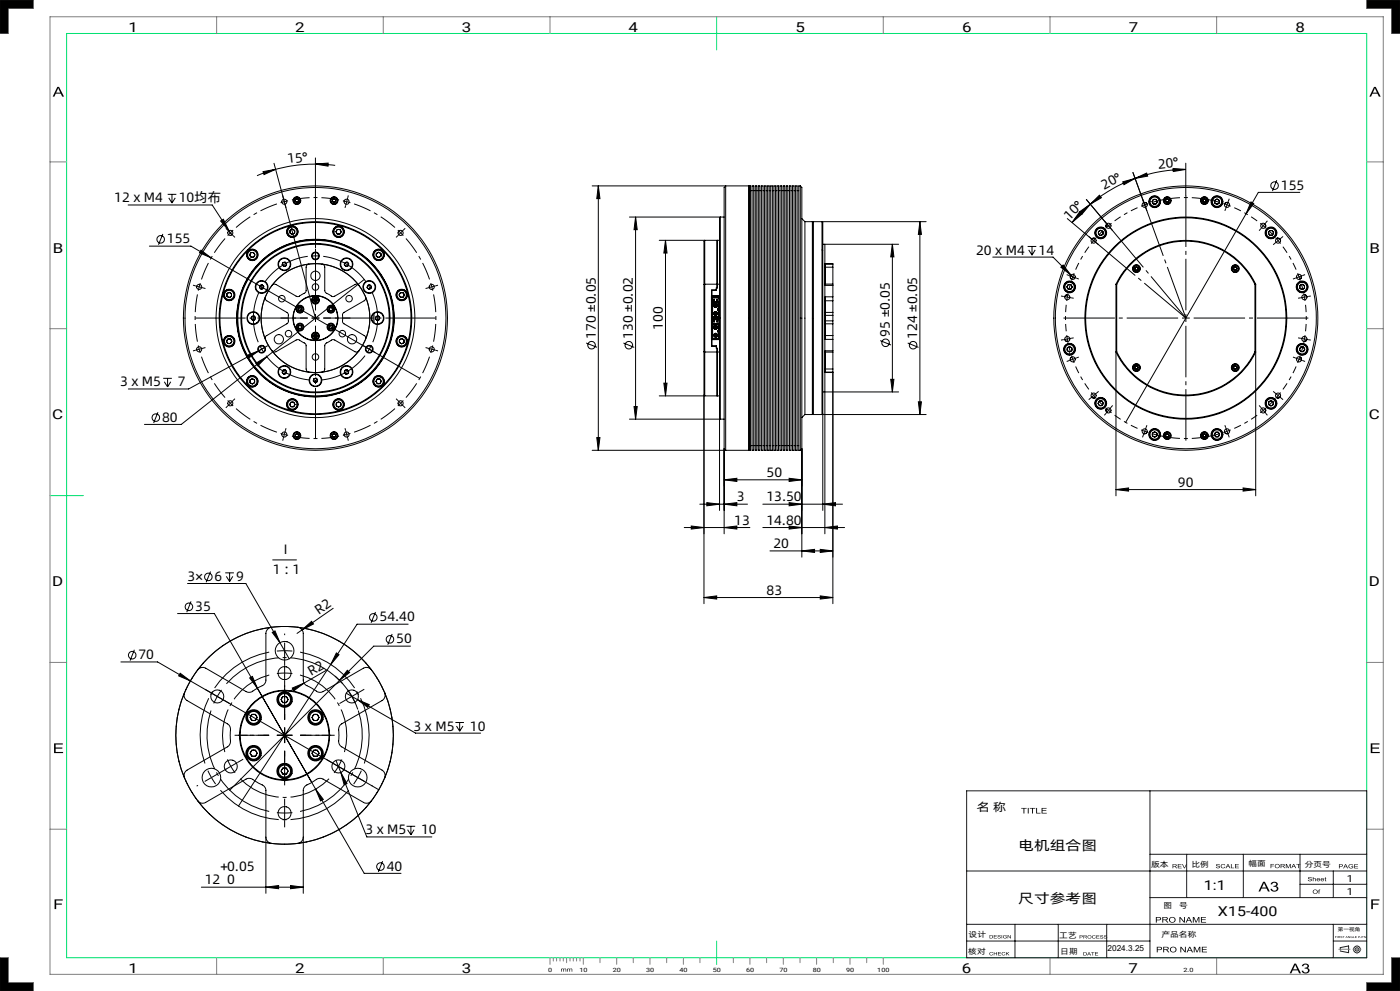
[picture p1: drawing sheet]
<svg xmlns="http://www.w3.org/2000/svg" width="420mm" height="297mm" viewBox="0 0 420 297" stroke-linecap="round" stroke-linejoin="round" font-family="sans-serif">
<defs><g id="words">
<g font-size="4.1">
<text x="38.6" y="9.7">1</text>
<text x="88.6" y="9.7">2</text>
<text x="138.6" y="9.7">3</text>
<text x="188.6" y="9.7">4</text>
<text x="238.6" y="9.7">5</text>
<text x="288.6" y="9.7">6</text>
<text x="338.6" y="9.7">7</text>
<text x="388.6" y="9.7">8</text>
<text x="86.3" y="49" transform="rotate(-6 86.3 49)">15°</text>
<text x="347.5" y="50.6" transform="rotate(-6 347.5 50.6)">20°</text>
<text x="331.2" y="57" transform="rotate(-29 331.2 57)">20°</text>
<text x="384.3" y="56.8">155</text>
<text x="34.3" y="60.7">12 x M4</text>
<text x="53.6" y="60.7">10均布</text>
<text x="320.8" y="66.2" transform="rotate(-46 320.8 66.2)">10°</text>
<text x="15.8" y="75.7">B</text>
<text x="50.1" y="72.9">155</text>
<text x="292.8" y="76.3">20 x M4</text>
<text x="311.6" y="76.3">14</text>
<text x="410.8" y="75.7">B</text>
<text x="111.6" y="96.7">I</text>
<text x="178.7" y="101.6" transform="rotate(-90 178.7 101.6)">170 ±0.05</text>
<text x="189.9" y="101.6" transform="rotate(-90 189.9 101.6)">130 ±0.02</text>
<text x="198.8" y="98.9" transform="rotate(-90 198.8 98.9)">100</text>
<text x="266.9" y="100.9" transform="rotate(-90 266.9 100.9)">95 ±0.05</text>
<text x="275.2" y="101.6" transform="rotate(-90 275.2 101.6)">124 ±0.05</text>
<text x="36" y="115.8">3 x M5</text>
<text x="53.3" y="115.8">7</text>
<text x="15.7" y="125.6">C</text>
<text x="410.7" y="125.6">C</text>
<text x="48.6" y="126.4">80</text>
<text x="230" y="143">50</text>
<text x="353.4" y="145.9">90</text>
<text x="221" y="150.3">3</text>
<text x="229.9" y="150.3">13.50</text>
<text x="220.3" y="157.3">13</text>
<text x="229.9" y="157.3">14.80</text>
<text x="85.2" y="166.2">I</text>
<text x="232.1" y="164.3">20</text>
<text x="81.8" y="171.9">1 : 1</text>
<text x="15.7" y="175.7">D</text>
<text x="56.3" y="174.1">3×</text>
<text x="64.4" y="174.1">6</text>
<text x="70.9" y="174.1">9</text>
<text x="230" y="178.2">83</text>
<text x="410.7" y="175.7">D</text>
<text x="58.6" y="183.1">35</text>
<text x="95.7" y="184.3" transform="rotate(-35 95.7 184.3)">R2</text>
<text x="113.9" y="186.2">54.40</text>
<text x="41.5" y="197.6">70</text>
<text x="118.9" y="192.8">50</text>
<text x="93.3" y="202.6" transform="rotate(-30 93.3 202.6)">R2</text>
<text x="124.1" y="219">3 x M5</text>
<text x="141" y="219">10</text>
<text x="109.7" y="250">3 x M5</text>
<text x="126.3" y="250">10</text>
<text x="305.5" y="254.8">电机组合图</text>
<text x="66.1" y="261">+0.05</text>
<text x="116" y="260.9">40</text>
<text x="61.5" y="265">12 0</text>
<text x="361.2" y="266.7">1:1</text>
<text x="305.5" y="270.6">尺寸参考图</text>
<text x="365.4" y="274.6">X15-400</text>
<text x="38.6" y="291.7">1</text>
<text x="88.6" y="291.7">2</text>
<text x="138.6" y="291.7">3</text>
<text x="288.6" y="291.7">6</text>
<text x="338.6" y="291.7">7</text>
</g>
<text font-size="3.5" x="293" y="243">名 称</text>
<g font-size="2.9">
<text x="404.1" y="264.3">1</text>
<text x="404.1" y="268.3">1</text>
</g>
<text font-size="2.5" x="332.3" y="285.1">2024.3.25</text>
<g font-size="2.3">
<text x="345.3" y="259.7">版本</text>
<text x="357.4" y="259.8">比例</text>
<text x="374.6" y="259.7">幅面</text>
<text x="391.4" y="259.7">分页号</text>
<text x="349" y="272.2">图</text>
<text x="353.7" y="272.2">号</text>
<text x="290.6" y="280.9">设计</text>
<text x="317.8" y="281">工艺</text>
<text x="348.4" y="280.7">产品名称</text>
<text x="290.5" y="285.9">核对</text>
<text x="318.1" y="285.9">日期</text>
</g>
<g font-size="1.7">
<text x="164.4" y="291.2">0</text>
<text x="173.8" y="291.2">10</text>
<text x="183.8" y="291.2">20</text>
<text x="193.8" y="291.2">30</text>
<text x="203.8" y="291.2">40</text>
<text x="213.8" y="291.2">50</text>
<text x="223.8" y="291.2">60</text>
<text x="233.8" y="291.2">70</text>
<text x="243.8" y="291.2">80</text>
<text x="253.8" y="291.2">90</text>
<text x="263.2" y="291.2">100</text>
<text x="355" y="291.5">2.0</text>
</g>
<text font-size="1.5" x="401.4" y="279">第一视角</text>
</g></defs>
<path d="M0 0v10M410 0h10M0 297h10M420 287v10" fill="none" stroke="#6a6a6a" stroke-width=".3"/>
<path d="M20 10h390v277h-390zM215 5v10M15 148.5h10M215 282v7" fill="none" stroke="#00e171" stroke-width=".3"/>
<g fill="none" stroke="#808080" stroke-width=".3">
<path d="M0 0h10v2.5h-7.5v7.5h-2.5M15 5h400v287h-400zM65 5v5M115 5v5M165 5v5M265 5v5M315 5v5M365 5v5M410 0v2.5h7.5v7.5h2.5v-10M15 48.5h5M410 48.5h5M15 98.5h5"/>
<path d="M410 98.5h5M15 198.5h5M410 198.5h5M15 248.5h5M410 248.5h5M0 297v-10h2.5v7.5h7.5v2.5M65 287v5M115 287v5M165 287v2M166 287v1M167 287v1M168 287v1"/>
<path d="M169 287v1M170 287v1.5M171 287v1M172 287v1M173 287v1M174 287v1M175 287v2M180 287v1.5M185 287v2M190 287v1.5M195 287v2M200 287v1.5"/>
<path d="M205 287v2M210 287v1.5M220 287v1.5M225 287v2M230 287v1.5M235 287v2M240 287v1.5M245 287v2M250 287v1.5M255 287v2M260 287v1.5M265 287v2"/>
<path d="M315 287v5M365 287v5M420 287h-2.5v7.5h-7.5v2.5h10"/>
</g>
<path d="M410 0v2.5h7.5v7.5h2.5v-10zM0 0v10h2.5v-7.5h7.5v-2.5zM410 294.5v2.5h10v-10h-2.5v7.5zM0 287v10h10v-2.5h-7.5v-7.5z" fill="#000"/>
<g fill="#010000">
<path d="M16.2 222.8h2.6v.3h-2.1v.9h2v.4h-2v1h2.2v.3h-2.7z"/>
<path d="M16.4 269.5h2.4v.4h-1.9v.9h1.7v.3h-1.7v1.4h-.5z"/>
<path d="M411.2 222.8h2.6v.3h-2.1v.9h2v.4h-2v1h2.2v.3h-2.7z"/>
<path d="M411.4 269.5h2.4v.4h-1.9v.9h1.7v.3h-1.7v1.4h-.5z"/>
<path d="M390.7 289.1a1.01 1.01 0 0 1 1.3-.3 1.01 1.01 0 0 1 .6 1.1l-.4 .2a.81 .81 0 0 1 .7 .9 .81 .81 0 0 1-.9 .7l-1.1-.2-.4-.6h.4a.67 .67 0 0 0 1 .6 .67 .67 0 0 0 .2-1.1l-.7-.1v-.3a.56 .56 0 0 0 .8-.2 .56 .56 0 0 0-.2-.8 .56 .56 0 0 0-.8 .2l-.2 .4-.5-.1zM388.5 289.1l-.6 1.4h1.3zM388.3 288.8h.5l1.5 2.9h-.6l-.4-.9h-1.5l-.4 .9h-.5z"/>
<path d="M17.4 26.3l-.5 1.5h1.2zM17.2 26h.5l1.5 3h-.5l-.5-.9h-1.5l-.4 .9h-.5z"/>
<path d="M170.2 290.3h1.4l.1 .9h-.2v-.6l-.2-.2-.3 .2v.6h-.2v-.7l-.2-.1-.2 .1-.1 .7h-.1zM168.3 290.3h1.5l.1 .9h-.2v-.6l-.2-.2-.3 .2v.6h-.2v-.7l-.2-.1-.2 .1-.1 .7h-.2z"/>
<path d="M412.5 26.3l-.6 1.5h1.2zM412.2 26h.5l1.5 3h-.5l-.5-.9h-1.5l-.4 .9h-.5z"/>
</g>
<g fill="#000">
<path d="M90.6 188.8l2.9-2.6 .5 .8zM87.7 206.2l3.5-1.5-3 2.3z"/>
<path d="M94.6 49.2l3.8-.3v.9zM78.9 51.4l3.8-.7-3.5 1.6z"/>
<path d="M336.8 54.5l3.7-1-3.3 1.9zM327.1 61.2l2.7-2.7 .6 .8z"/>
<path d="M351.9 50.5l3.8 .3-3.7 .6zM340.5 53.5l3.5-1.6 .3 .9z"/>
<path d="M60.3 75l-.5 .8 3.6 1.5zM66.2 66.2l2.5 3-1.7-3.5zM74.1 106.5l.4 .9 3.1-2.3zM76.7 108.9l.6 .7 2.7-2.7zM217.2 143.8l3.9-.5v1zM236.7 143.3l3.9 .5-3.9 .5zM236.7 150.6l3.9 .5-3.9 .5zM246.8 151.1l3.8-.5v1zM318.2 80.1l3.1 2.3-2.4-3zM375.3 60.5l-1.5 3.6 2.3-3.1zM334.8 146.7l3.8-.5v1zM372.9 146.2l3.8 .5-3.8 .5zM74.9 203.2l2.3 3-1.5-3.5zM54.1 201.8l-.5 .8 3.5 1.5zM81.7 189.5l2.3 3.1-1.5-3.5zM100.9 195.7l-1.7 3.4 2.5-2.9zM107.3 209.7l3 2.3 .5-.8zM104.2 200.9l-2.3 3 3-2.4zM102.3 231.5l.9 3.7 .9-.4zM94.7 236.5l1.5 3.5 .8-.4z"/>
<path d="M199.6 72l.5 3.8h-.9zM199.2 114.8h.9l-.5 3.8zM190.7 65.1l.5 3.7h-1zM190.2 121.8h1l-.5 3.8zM276 66.4l.4 3.8h-.9zM275.5 120.4h.9l-.4 3.8zM267.7 73.2l.5 3.8h-1zM267.2 113.7h1l-.5 3.8z"/>
<path d="M324 63.4l3.1-2.2-2.5 2.9zM323.8 63.6l.7 .6-2.9 2.5z"/>
<path d="M179 131.1h1l-.5 3.9zM179.5 55.7l.5 3.8h-1z"/>
<path d="M217.2 151.1l3.9-.5v1zM212 150.6l3.9 .5-3.9 .5zM217.2 158.1l3.9-.5v1zM207.4 157.6l3.8 .5-3.8 .5zM247.5 158.1l3.7-.5v1zM236.7 157.6l3.9 .5-3.9 .5zM246.1 164.6l3.8 .5-3.8 .5zM240.6 165.1l3.8-.5v1z"/>
<path d="M211.2 179.1l3.8-.5v.9zM246.1 178.6l3.8 .5-3.8 .4z"/>
<path d="M312.5 242.1h1.5v.2h-1.3v.5h1.2v.2h-1.2v.6h1.3v.2h-1.5zM310.8 242.1h.3v1.5h1v.2h-1.3zM308.9 242.1h1.7v.2h-.7v1.5h-.3v-1.5h-.7zM308.3 242.1h.3v1.7h-.3zM306.4 242.1h1.6v.2h-.7v1.5h-.3v-1.5h-.6z"/>
<path d="M79.8 265.9l3.8-.5v.9zM87.2 265.4l3.8 .5-3.8 .4z"/>
<path d="M354.6 259h.2l.5 1.1 .5-1.1h.2l-.6 1.2h-.2zM353.3 259h1.2l-1 .1v.4h.9l-.9 .2v.4l1 .1h-1.2zM352 259.1v.4l.8-.1-.2-.3zM351.8 259h.7a.37 .37 0 0 1 .5 .2 .37 .37 0 0 1-.4 .5l.5 .5-.9-.5h-.2v.5h-.2z"/>
<path d="M360.3 274.8h1.5v.2h-1.3v.5h1.2v.2h-1.2v.6h1.3v.2h-1.5zM357.8 274.8h.5l.6 1.5 .6-1.5h.3v1.7h-.2v-1.4l-.6 1.4h-.3l-.6-1.4v1.4h-.3zM356.6 275l-.3 .8h.7zM356.5 274.8h.3l.8 1.7h-.3l-.2-.5h-.9l-.2 .5h-.3zM353.8 274.8h.3l1.1 1.3v-1.3h.3v1.7h-.3l-1.1-1.3v1.3h-.3zM351 275.7a.7 .7 0 0 0 1.4 0 .7 .7 0 0 0-1.4 0zM350.7 275.6a.95 .95 0 0 1 1.9 0 .95 .95 0 0 1-1.9 0zM349 275v.6h.6a.3 .3 0 0 0 .4-.1 .3 .3 0 0 0-.2-.5zM348.7 274.8h.9a.49 .49 0 0 1 .7 .4 .49 .49 0 0 1-.5 .5l.7 .8h-.3l-.9-.7h-.3v.7h-.3zM347 275v.6h.8a.32 .32 0 0 0 .2-.4 .32 .32 0 0 0-.4-.2zM346.8 274.8h.9a.53 .53 0 0 1 .6 .6 .53 .53 0 0 1-.7 .4h-.6v.7h-.2z"/>
<path d="M370.5 259h1.1l-.9 .1v.4h.9l-.9 .1v.5l1 .1h-1.2zM369.3 259h.2v1.1l.8 .1h-1zM368.4 259.1l-.3 .6h.5zM368.3 259h.2l.6 1.2h-.2l-.2-.4h-.6l-.2 .4h-.2zM366.4 259.1l.8-.1 .4 .3h-.2a.5 .5 0 0 0-.8-.1 .5 .5 0 0 0 0 .8 .5 .5 0 0 0 .8-.2h.2a.7 .7 0 0 1-1 .4 .7 .7 0 0 1-.2-1.1zM364.9 259.1l.6-.2 .4 .4-.2-.1a.34 .34 0 0 0-.4-.2 .34 .34 0 0 0-.2 .4h.1a.53 .53 0 0 1 .5 .1 .53 .53 0 0 1 .2 .5l-.2 .2a.67 .67 0 0 1-.9-.4l.5 .3 .4-.1 .1-.2-.5-.2a.37 .37 0 0 1-.4-.1 .37 .37 0 0 1 0-.4z"/>
<path d="M381.4 264.6a1.01 1.01 0 0 1 1.2-.4 1.01 1.01 0 0 1 .6 1.2l-.4 .2a.81 .81 0 0 1 .7 .9 .81 .81 0 0 1-.9 .7l-1.1-.2-.4-.6h.5a.67 .67 0 0 0 .9 .5 .67 .67 0 0 0 .2-1.1h-.7l.1-.3a.56 .56 0 0 0 .7-.2 .56 .56 0 0 0-.2-.8 .56 .56 0 0 0-.7 .2l-.3 .4-.4-.1zM379.2 264.6l-.6 1.4h1.2zM378.9 264.3h.6l1.4 2.9h-.5l-.4-.9h-1.5l-.4 .9h-.6z"/>
<path d="M388.9 258.9h1.2l-.5 .2v1.1h-.2v-1.1zM388.1 259.1l-.3 .6h.6zM388 258.9h.2l.6 1.3h-.2l-.2-.4h-.6l-.2 .4h-.2zM385.7 258.9h.4l.4 1.1 .4-1.1h.3v1.3h-.2v-1.1l-.4 1.1h-.2l-.5-1.1v1.1h-.2zM384.4 259.1v.4l.8-.2-.2-.2zM384.2 258.9h.7a.37 .37 0 0 1 .5 .3 .37 .37 0 0 1-.4 .4l.6 .6-1-.6h-.2v.6h-.2zM382.6 259.6a.55 .55 0 0 0 1.1 0 .55 .55 0 0 0-1.1 0zM382.4 259.6a.71 .71 0 0 1 1.4 0 .71 .71 0 0 1-1.4 0zM381.2 258.9h1l-.8 .2v.4h.7l-.7 .1v.6h-.2z"/>
<path d="M395.7 266.7l.4-.1-.3 .2 .2 .3h-.2v.8h-.2v-.8h-.2zM394 267.3a.55 .55 0 0 0 1.1 0 .55 .55 0 0 0-1.1 0zM393.8 267.2a.71 .71 0 0 1 1.4 0 .71 .71 0 0 1-1.4 0z"/>
<path d="M397.5 263l.2-.1v.3h.2l-.2 .1v.5l.2 .3-.4-.1zM396.5 263.4l-.1 .2h.6l-.2-.3zM396.3 263.3a.52 .52 0 0 1 .6-.1 .52 .52 0 0 1 .3 .5h-.8a.49 .49 0 0 0 .8 .1 .52 .52 0 0 1-.7 .3 .52 .52 0 0 1-.2-.8zM395.3 263.4l-.1 .2h.6l-.2-.3zM395.1 263.3a.52 .52 0 0 1 .6-.1 .52 .52 0 0 1 .3 .5h-.8a.49 .49 0 0 0 .8 .1 .52 .52 0 0 1-.7 .3 .52 .52 0 0 1-.2-.8zM393.8 262.8h.2v.5a.41 .41 0 0 1 .5-.1 .41 .41 0 0 1 .3 .3v.6h-.2l-.1-.7-.2-.1-.2 .1-.1 .7h-.2zM392.5 263l.6-.2 .4 .4-.2-.1a.34 .34 0 0 0-.4-.2 .34 .34 0 0 0-.2 .4h.1a.53 .53 0 0 1 .5 .1 .53 .53 0 0 1 .2 .5l-.2 .2a.67 .67 0 0 1-1-.4l.6 .3 .4-.1v-.2l-.4-.2a.37 .37 0 0 1-.4-.1 .37 .37 0 0 1 0-.4z"/>
<path d="M406.3 259h1.1l-.9 .2v.3h.8l-.8 .2v.4l.9 .2h-1.1zM404.7 259.2a.8 .8 0 0 1 1.2 .2h-.1a.52 .52 0 0 0-.8-.2 .52 .52 0 0 0 0 .8 .52 .52 0 0 0 .8-.2l-.5-.2h.7v.5a.77 .77 0 0 1-1.1 .1 .77 .77 0 0 1-.2-1zM403.7 259.1l-.3 .6h.5zM403.6 259h.2l.6 1.3h-.2l-.2-.4h-.6l-.2 .4h-.2zM401.9 259.2v.4l.7-.1v-.3zM401.7 259h.8a.39 .39 0 0 1 .4 .5 .39 .39 0 0 1-.6 .2h-.4v.6h-.2z"/>
<path d="M301.8 285.3h.2v.5l.8-.5-.5 .4 .5 .6-.6-.5-.4 .5zM300.7 285.4l.6-.1 .3 .3h-.2a.4 .4 0 0 0-.6-.1 .4 .4 0 0 0 0 .6 .4 .4 0 0 0 .6-.1h.2a.56 .56 0 0 1-.8 .3 .56 .56 0 0 1-.1-.9zM299.4 285.3h.9l-.8 .1v.3h.7l-.7 .2v.3l.8 .1h-.9zM298.1 285.3h.2v.4h.6v-.4h.2v1h-.2v-.4h-.6v.4h-.2zM297 285.4l.6-.1 .3 .3h-.2a.4 .4 0 0 0-.6-.1 .4 .4 0 0 0 .1 .6 .4 .4 0 0 0 .6-.1h.1a.56 .56 0 0 1-.8 .3 .56 .56 0 0 1-.1-.9z"/>
<path d="M302.3 280.2l.8 .8v-.8h.2v1l-.9-.7v.7h-.1zM301.1 280.4l.2-.2a.32 .32 0 0 1 .4 0 .32 .32 0 0 1 .2 .4 .42 .42 0 0 0-.7-.2 .42 .42 0 0 0 0 .6 .42 .42 0 0 0 .7-.1l-.4-.2h.5a.56 .56 0 0 1-.7 .5 .56 .56 0 0 1-.2-.8zM300.5 280.2h.1v1h-.1zM299.3 280.4l.8-.1 .1 .2-.5-.2-.3 .2 .6 .2a.43 .43 0 0 1-.2 .7 .43 .43 0 0 1-.6-.5h.2a.29 .29 0 0 0 .3 .4 .29 .29 0 0 0 .2-.5l-.5-.1zM298.1 280.2h.9l-.7 .2v.3h.7l-.7 .1v.3l.8 .1h-1zM297 280.4v.7l.7-.2a.38 .38 0 0 0 0-.4 .38 .38 0 0 0-.4-.1zM296.9 280.2h.4a.51 .51 0 0 1 .6 .5 .51 .51 0 0 1-.6 .5h-.4z"/>
<path d="M328.5 285.4h.9l-.7 .1v.3h.7l-.7 .1v.3l.7 .2h-.9zM327.3 285.4h1l-.4 .1v.9h-.1v-.9zM326.7 285.5l-.2 .5h.4zM326.6 285.4l.7 1-.3-.3h-.5l-.4 .3zM325.2 285.5v.7h.6v-.6zM325 285.4h.5a.51 .51 0 0 1 .6 .5 .51 .51 0 0 1-.6 .5h-.5z"/>
<path d="M331.3 280.4h.7l.1 .2-.4-.2-.3 .1 .5 .3a.43 .43 0 0 1-.2 .6 .43 .43 0 0 1-.5-.4h.1a.29 .29 0 0 0 .3 .3 .29 .29 0 0 0 .3-.4l-.6-.2zM330.1 280.4h.7l.2 .2-.5-.2-.3 .1 .6 .3a.43 .43 0 0 1-.3 .6 .43 .43 0 0 1-.5-.4h.2a.29 .29 0 0 0 .3 .3 .29 .29 0 0 0 .2-.4l-.5-.2zM328.9 280.3h.9l-.7 .1v.3h.7l-.7 .1v.4l.7 .1h-.9zM327.8 280.4l.6-.1 .3 .3h-.2a.4 .4 0 0 0-.6-.1 .4 .4 0 0 0 0 .6 .4 .4 0 0 0 .6-.2l.2 .1a.56 .56 0 0 1-.8 .3 .56 .56 0 0 1-.1-.9zM326.4 280.8a.45 .45 0 0 0 .9 0 .45 .45 0 0 0-.9 0zM326.2 280.8a.6 .6 0 0 1 1.2 0 .6 .6 0 0 1-1.2 0zM325.2 280.4v.3l.7-.1zM325 280.3h.6a.29 .29 0 0 1 .4 .2 .29 .29 0 0 1-.3 .3l.4 .5-.7-.4-.4 .4zM324.1 280.4v.4l.5-.1v-.3zM323.9 280.3h.7a.28 .28 0 0 1 .2 .3 .28 .28 0 0 1-.2 .3h-.5v.4h-.2z"/>
<path d="M360.6 283.8h1.4v.2h-1.2v.5h1.2v.2h-1.2v.5h1.3v.2h-1.5zM358.1 283.8h.4l.6 1.4 .6-1.4h.4v1.6h-.3v-1.4l-.6 1.4h-.2l-.6-1.4v1.4h-.3zM356.9 283.9l-.3 .8h.7zM356.8 283.8h.3l.8 1.6h-.3l-.2-.5h-.9l-.2 .5h-.3zM354.1 283.8h.3l1.1 1.3v-1.3h.2v1.6h-.2l-1.1-1.3v1.3h-.3zM351.3 284.6a.7 .7 0 0 0 1.4 0 .7 .7 0 0 0-1.4 0zM351 284.6a.95 .95 0 0 1 1.9 0 .95 .95 0 0 1-1.9 0zM349.2 283.9v.6h.6a.3 .3 0 0 0 .5-.1 .3 .3 0 0 0-.2-.4zM349 283.8h.9a.49 .49 0 0 1 .7 .3 .49 .49 0 0 1-.6 .6l.8 .7h-.4l-.8-.7h-.4v.7h-.2zM347.3 284v.5h.8a.32 .32 0 0 0 .2-.4 .32 .32 0 0 0-.5-.1zM347 283.8h1a.53 .53 0 0 1 .6 .6 .53 .53 0 0 1-.8 .3h-.5v.7h-.3z"/>
<path d="M409.3 280.5l.4 .5 .1-.5v.6l-.5-.4v.4zM408.6 280.5h.6l-.3 .1v.5l-.1-.5zM408.4 280.5l.1 .5-.3 .1-.1-.1h.3zM407.6 280.6v.2h.3zM407.5 280.5l.5 .2-.4 .2v.2zM406.5 280.5h.5l-.4 .1v.2h.4l-.4 .1v.2h.4h-.5zM405.9 280.5l.1 .6h.4h-.5zM405.2 280.6l.4-.1 .1 .2a.24 .24 0 0 0-.4-.1 .24 .24 0 0 0 0 .4 .24 .24 0 0 0 .4-.1l-.2-.1h.3l-.2 .3-.4-.1zM404.4 280.5l.5 .5 .1-.5v.6l-.5-.4-.1 .4zM404 280.6l-.1 .3h.2zM403.9 280.5l.4 .6-.2-.2-.4 .2zM402.8 280.5h.6l-.3 .1v.5l-.1-.5zM402.2 280.6l.5 .1-.4 .1a.23 .23 0 0 1 .4 .1 .23 .23 0 0 1-.2 .3 .23 .23 0 0 1-.3-.3l.4 .1zM401.5 280.6v.2l.4-.1zM401.4 280.5l.5 .1-.1 .3 .3 .2-.5-.2-.2 .2zM401.2 280.5l.1 .6zM400.5 280.5h.5l-.4 .1v.2h.4l-.4 .1v.2z"/>
</g>
<g fill="none" stroke="#191924" stroke-width=".3">
<path d="M290 237h120v50h-120zM345 237v50M345 256h65M356 256v13M373 256v13M390 256v13M290 277h120M290 261h120M304.5 277v10M317.5 277v10M332 277v10M345 269h65"/>
<path d="M390 265h20M400 261v8M400 277v10M290 282h55M400 282h10M402.1 284l2.5-.5v2l-2.5-.5"/>
<circle cx="407.1" cy="284.5" r=".49"/>
<circle cx="407.1" cy="284.5" r="1.01"/>
</g>
<path d="M402.1 284v1" fill="none" stroke="#191924" stroke-width=".3" stroke-dasharray="1.3 .6" stroke-dashoffset=".5"/>
<path d="M401.6 284.5h3.4M405.9 284.5h2.4M407.1 283.3v2.5" fill="none" stroke="#808080" stroke-width=".3" stroke-dasharray="15.2 1.3 1.3 1.3"/>
<g fill="none" stroke="#000" stroke-width=".3">
<path d="M50.3 58.2h2.6M50.6 59.3l1 1.5M51.6 58.2v2.6M52.6 59.3l-1 1.5M78.9 51.4l3.8-.7-3.5 1.6zM82.2 48.9l3.1 11.5M82.7 50.7l-5.6 2M85 59.3l.6 2.3M88.7 59.7l.5-.1 .4 .5-.2 .4-.5 .1-.4-.4zM94.6 49.2l3.8-.3v.9zM94.6 49.2l-5.5 .3-6.4 1.2M94.6 49.2l5.9 .4"/>
<path d="M94.6 47.3v12M99.8 59.8l.6-.2 .3 .4-.1 .5-.5 .1-.4-.3zM177.7 55.7h47.5v79.3h-47.5M179.5 55.7v79.3M179.5 55.7l.5 3.8h-1zM217.7 55.7v79.3l-.5-.5v-78.3zM224.7 55.7v79.3zM225.2 57.1h.4M225.6 55.7h.5v79.3h-.5zM226.1 57.1h.5M226.6 55.7h.4v79.3h-.4zM227 57.1h.5"/>
<path d="M227.5 55.7h.5v79.3h-.5zM228 57.1h.4M228.4 55.7h.5v79.3h-.5zM228.9 57.1h.5M229.4 55.7h.4v79.3h-.4zM229.8 57.1h.5M230.3 55.7h.5v79.3h-.5zM230.8 57.1h.4M231.2 55.7h.5v79.3h-.5zM231.7 57.1h.5M232.2 55.7h.4v79.3h-.4zM232.6 57.1h.5"/>
<path d="M233.1 55.7h.4v79.3h-.4zM233.5 57.1h.5M234 55.7h.5v79.3h-.5zM234.5 57.1h.5M235 55.7h.4v79.3h-.4zM235.4 57.1h.5M235.9 55.7h.4v79.3h-.4zM236.3 57.1h.5M236.8 55.7h.5v79.3h-.5zM237.3 57.1h.5M237.8 55.7h.4v79.3h-.4zM238.2 57.1h.5"/>
<path d="M238.7 55.7h.4v79.3h-.4zM239.1 57.1h.5M240.1 55.7h-.5v79.3h.5M240.1 55.7v79.3M240.1 55.7l.5 .5v78.3M325.9 59.8l6.6 7.9M336.8 54.5l3.7-1-3.3 1.9zM339.9 51.7l3.9 10.8M340.5 53.5a45.2 45.2 0 0 0-13.4 7.7M340.5 53.5l3.5-1.6 .3 .9zM346 59.8h.8l.4 .6-.4 .7h-.8l-.4-.7zM349.7 59.8l.5-.2 .5 .3-.1 .5-.5 .2-.4-.2z"/>
<path d="M351.9 50.5l3.8 .3-3.7 .6zM355.7 50.8a43.8 43.8 0 0 0-15.2 2.7M355.7 48.9v9.7M361 59.8l.5-.2 .3 .4-.1 .5-.5 .1-.4-.3zM383 54l-1.3 3.3M390 57.7h-12.5l-3.7 6.4M38.4 61.4h25.3l5 7.8M44.8 73.8h12.5l68.6 39.6M48.9 70.1l-1.4 3.2M60.3 75l3.1 2.3-3.6-1.5zM66.2 66.2l.8-.5 1.7 3.5zM68.7 69.2l.8 1.2"/>
<path d="M75.3 75.7h.8l.4 .7-.4 .7h-.8l-.4-.7zM84.9 78.7l.7-.1 .4 .5-.3 .6-.6 .1-.5-.5zM85.3 60.4l-1.1 .4M85.3 60.4l9.3 34.9M86.4 60.2l-1.1 .2M87 69.1l.7-.5 .7 .5v.8l-.7 .3-.7-.3zM92.7 79.2a.9 .9 0 0 0-.9 .9v7.1l-.4 .6-1.6 1h-1l-6-3.5a.94 .94 0 0 0-1.2 .2M92.7 79.2h3.9M92.7 79.2a16 16 0 0 0-11.1 6.3M93.5 76.7h2.3M94.6 75.5v2.4M96.6 79.2a.9 .9 0 0 1 .8 .9v6.9l.5 .8 1.7 1.1 .7-.1 6.2-3.5a.94 .94 0 0 1 1.2 .2"/>
<path d="M96.6 79.2a16.2 16.2 0 0 1 11.1 6.3M101.2 68.8h.8l.4 .7-.4 .6h-.8l-.4-.6zM103.6 78.7l.6-.1 .4 .5-.2 .6-.7 .1-.4-.5zM112.9 76l.7-.4 .7 .4v.8l-.7 .4-.7-.4zM190.7 65.1v60.5M190.7 65.1l.5 3.7h-1zM197.8 72h18.1M199.6 72l.5 3.8h-.9zM199.6 72v46.6M215.1 72v14.3h-.2v.7h-1.4v1.7M216.1 65.1v60.5l-.2-.2v-60.1zM217.2 65.1h-28.4"/>
<path d="M240.6 65.5l.9 .9M241.5 66.4v57.8M241.5 66.4h2.2M243.7 66.4v57.8M243.7 66.4l.1 .1M243.8 66.5v57.6M243.9 66.4v57.8M243.9 66.4l-.1 .1M246.6 66.4a3 3 0 0 1 .2 2.3v55.3l-.2 .2zM247.5 73.2v86.8M247.5 79l2.4 .2M249.9 79.2h-2.3v6.3h2.3"/>
<path d="M249.9 79.2v.9M267.7 73.2v44.3M267.7 73.2l.5 3.8h-1zM269.6 73.2h-22.8M276 66.4l.4 3.8h-.9zM276 66.4v57.8M277.8 66.4h-33.9M297.8 77.1h18.1l5.4 5.3M308.3 73.9h2.6M308.6 74.9l1 1.6M309.6 73.9v2.6M310.6 74.9l-1 1.6"/>
<path d="M320.2 65.5l7.9 6.6M323.8 63.6l.7 .6-2.9 2.5zM324 63.4l3.1-2.2-2.5 2.9zM327.1 61.2l-2.2 1.9-3.3 3.6M327.1 61.2l2.7-2.7 .6 .8zM328.1 71.4h.2l-.8 .2M329.5 69.4l.7-.4 .7 .4v.8l-.7 .4-.7-.4zM332.1 67.1l-.3 .7v-.1M343.1 60.7l.7 .1M344.5 61l-2.2 .8M364.4 60.1l.7-.5 .7 .5v.7l-.7 .5-.7-.5zM368.4 60.7l-.7 .1"/>
<path d="M373.8 64.1l-36.1 62.5M375.3 60.5l.8 .5-2.3 3.1zM379.4 67.1l.3 .7v-.1M380.9 69.1h.8l.4 .7-.4 .7h-.8l-.4-.7zM383.4 71.4h-.2l.8 .2M68.1 88l.7-.4 .6 .4v.8l-.6 .4-.7-.4zM75.6 94.8l.7-.1 .4 .6-.3 .6-.7 .1-.4-.6zM78 85.5l.6-.1 .5 .4-.1 .7-.7 .2-.4-.5zM79.6 89a.93 .93 0 0 0 .4 1.1l6.2 3.6 .3 .7v1.9l-.3 .7-6.2 3.6a.88 .88 0 0 0-.4 1.1M79.6 89a16.1 16.1 0 0 0 0 12.7M81.6 85.5l-2 3.5M89.7 97.5h.6l.2 .5-.2 .5h-.6l-.2-.5z"/>
<path d="M89.7 92.2h.6l.2 .5-.2 .4h-.6l-.2-.4zM94.4 89.5h.5l.3 .5-.3 .4h-.5l-.3-.4zM99 97.5h.6l.2 .5-.2 .5h-.6l-.3-.5zM99 92.2h.6l.2 .5-.2 .4h-.6l-.3-.4zM107.7 85.5l2 3.5M109.3 83.8l-54.9 43.4h-11.1M109.7 89a.93 .93 0 0 1-.4 1.1l-6.1 3.5-.4 .7v2.1l.3 .6 6.2 3.6a.88 .88 0 0 1 .4 1.1M109.7 89a16.5 16.5 0 0 1 0 12.7M110.3 85.5l.6-.1 .5 .4-.1 .7-.7 .2-.5-.5zM112.9 94.8l.6-.1 .4 .6-.2 .6-.7 .1-.4-.6zM120.1 87.7h.8l.4 .7-.4 .7h-.8l-.4-.7zM211.2 85.2v20.2"/>
<path d="M211.4 85.2v-13.2a6.6 6.6 0 0 0-.2 3.6v9.6M211.4 85.2v20.3M211.4 85.2h4.5M211.4 85.2h-.2M213.4 88.8h.1M213.4 90.2h.1M213.5 95.2h2.4M213.5 88.7h2.4M213.6 89v1.5M213.6 95.5v1.5M213.6 90.5h2.2M213.6 89h2.2"/>
<path d="M213.6 89l.1 .1M213.6 97h2.2M213.6 95.5h2.2M213.6 95.5l.1 .1M213.6 91.1v3.9M213.6 97.6v3.9M213.6 95h2.1M213.6 91.1h.2M213.6 97.6h.2M213.7 89.1h2M213.7 89.1v1.3M213.7 95.6v1.3"/>
<path d="M213.7 90.4l-.1 .1M213.7 90.4h2M213.7 89.2h2M213.7 89.3h2M213.7 95.6h2M213.7 96.9l-.1 .1M213.7 96.9h2M213.7 95.7h2M213.7 95.8h2M213.8 91.1v3.7M213.8 97.6v3.8M213.8 94.8l-.2 .2"/>
<path d="M213.8 94.8h1.8M214 88.7h.1M214 95.2h.1M214.1 89.7h.2M214.1 89.7v.1M214.1 89.7v.2M214.1 96.2v.3M214.1 89.9h.2M214.1 96.5h.2M214.1 96.2h.2M214.1 96.2v.1M214.1 89.8h.1"/>
<path d="M214.1 96.3v.1M214.1 89.8v.1M214.1 96.4h.1M214.1 96.4v.1M214.1 96.3h.1M214.2 91.7l.4 .4M214.2 98.2l.4 .4M214.2 91.7v.1M214.2 91.7a.31 .31 0 0 1 .5 0 .31 .31 0 0 1-.1 .4M214.2 98.2v.1M214.2 98.2h.4v.4M214.2 90.6h1"/>
<path d="M214.2 90.6l-.6 .5M214.2 90.6l.1 .1M214.2 93.8v.1M214.2 91.4v.2M214.2 97.9v.2M214.2 91.6v.1M214.2 93.9v.1M214.2 98.1v.1M214.2 89.8l.1 .1M214.2 89.8h.1M214.2 96.3v.1M214.2 96.4l.1 .1"/>
<path d="M214.3 90.7l-.5 .4M214.3 90.7h.8M214.3 97.2l-.7 .4M214.3 97.2l-.5 .4M214.3 97.2h.8M214.3 89.7l-.1 .1M214.3 89.7v.2M214.3 96.2v.3M214.3 96.2l-.1 .1M214.4 88.7h.1M214.5 92.1h.1M214.5 98.6h.1"/>
<path d="M214.5 88.7h.1M214.5 95.2h.1M214.6 93.5l-.4 .4M214.6 91.1l-.4 .5M214.6 100l-.4 .4M214.6 97.6l-.4 .5M214.6 93.4l-.1 .1M214.6 93.5v.4h-.4M214.6 91.1l-.1 .1M214.6 91.1v.5h-.4M214.6 92h.1M214.6 94.4h.1"/>
<path d="M214.6 100h-.1M214.6 100v.4h-.4M214.6 97.6l-.1 .1M214.6 97.6v.5h-.4M214.6 98.6h.1M214.6 91.2h.1M214.6 93.5h.1M214.6 97.7h.1M214.7 92h.1M214.7 91.2h.1M214.7 94.4h.1M214.7 93.5h.1"/>
<path d="M214.7 91.1a.51 .51 0 0 0-.5 .5 .51 .51 0 0 0 .5 .5M214.7 91.1a.51 .51 0 0 1 .5 .5 .51 .51 0 0 1-.5 .5M214.7 93.4a.51 .51 0 0 0-.5 .5 .51 .51 0 0 0 .5 .5M214.7 93.4a.51 .51 0 0 1 .5 .5 .51 .51 0 0 1-.5 .5M214.7 97.7h.1M214.7 97.6a.53 .53 0 0 0-.5 .5 .53 .53 0 0 0 .5 .6M214.7 97.6a.53 .53 0 0 1 .5 .5 .53 .53 0 0 1-.5 .6M214.7 99.9a.53 .53 0 0 1 .5 .6 .53 .53 0 0 1-.5 .5M214.7 99.9a.53 .53 0 0 0-.5 .6 .53 .53 0 0 0 .5 .5M214.7 91v.1M214.7 92.1v.1M214.7 93.4h.1"/>
<path d="M214.7 94.4v.1M214.7 97.5v.1M214.7 98.7h.1M214.7 99.9h.1M214.7 91.1l.5 .5M214.7 93.5l.5 .4M214.7 97.6l.5 .5M214.7 100l.5 .4M214.7 91.1l.2 .1M214.7 91.1v.5h.5M214.7 93.4l.2 .1M214.7 93.4v.5h.5"/>
<path d="M214.7 97.6l.2 .1M214.7 97.6v.5h.5M214.7 100h.2M214.7 100v.4h.5M214.7 98.6h.1M214.9 94.4h-.2M214.9 92.1h-.2M214.9 98.6h-.2M214.9 88.7h.1M214.9 95.2h.1M215 89.7h.3M215 89.9h.3"/>
<path d="M215 89.7l.1 .1M215 89.7v.2M215 96.2v.3M215 96.5h.3M215 96.2h.3M215 96.2l.1 .1M215.1 90.7l.5 .4M215.1 97.2l.1-.1 .5 .5M215.1 97.2l.5 .4M215.1 89.8h.1M215.1 89.8l-.1 .1M215.1 96.3v.1"/>
<path d="M215.1 96.4h.1M215.1 96.3h.1M215.1 96.4l-.1 .1M215.1 91.4l.1 .2M215.1 93.8l.1 .1M215.1 91.6v.1M215.1 93.9v.1M215.1 97.9l.1 .2M215.1 98.1v.1M215.2 94l-.5 .4M215.2 91.7l-.5 .4M215.2 98.2l-.5 .4"/>
<path d="M215.2 94l-.1 .1M215.2 94h-.5v.4M215.2 91.7l-.1 .1M215.2 91.7h-.5v.4M215.2 98.2l-.1 .1M215.2 98.2h-.5v.4M215.2 90.6l.5 .5M215.2 90.6l-.1 .1M215.2 89.8l.1 .1M215.2 89.8h.1M215.2 96.3v.1M215.2 96.4l.1 .1"/>
<path d="M215.3 92.9h.3M215.3 92.6l.1 .1M215.3 92.6h.3M215.3 89.7v.2M215.3 92.6v.3M215.3 96.2v.3M215.3 99.1v.3M215.3 89.7l-.1 .1M215.3 99.1l.1 .1M215.3 99.1h.3M215.3 99.4h.3M215.3 96.2l-.1 .1"/>
<path d="M215.4 92.8h.3M215.4 92.7v.1M215.4 99.2v.1M215.4 92.7h.3M215.4 92.8l-.1 .1M215.4 99.3h.3M215.4 99.2h.3M215.4 99.3l-.1 .1M215.6 94.8l.1 .2M215.6 91.1v1.5M215.6 92.9v1.9M215.6 97.6v1.5"/>
<path d="M215.6 99.4v2M215.6 92.6l.1 .1M215.6 99.1l.1 .1M215.7 89.1v1.3M215.7 95.6v1.3M215.7 90.4l.1 .1M215.7 96.9l.1 .1M215.7 91.1v1.6M215.7 92.8v2.2M215.7 97.6v1.6M215.7 99.3v2.2M215.7 92.8l-.1 .1"/>
<path d="M215.7 91.1h-.1M215.7 97.6h-.1M215.7 99.3l-.1 .1M215.8 89v1.5M215.8 95.5v1.5M215.8 89l-.1 .1M215.8 95.5l-.1 .1M215.9 88.7h-2.5v13.1h2.5M247.6 85.1h2.3M247.6 97h2.3M247.6 90.1h2.3M247.6 93.6h2.3"/>
<path d="M247.6 94.5h2.3M247.6 96.2h2.3M247.6 80.1h2.3M249.9 85.5v3.5M249.9 89h-2.3v12.7h2.3M249.9 89v1.1M249.9 85.1v.4M249.9 93.6v.9M249.9 96.2v.8M249.9 94.5v1.7M249.9 80.1v5M249.9 90.1v3.5"/>
<path d="M249.9 97v3.6M318.2 80.1l.7-.7 2.4 3zM319.9 88.4l-.5 .6M320.5 85.3h.8l.4 .7-.4 .7h-.8l-.4-.7zM321.1 82.7l.1 .8M321.2 83.4v.1M321.3 82.4l1.1 1.1M334.8 85.2a23.3 23.3 0 0 1 20.9-13.2 23.3 23.3 0 0 1 21 13.2M334.8 85.2h.2M334.8 85.2v63.4M335 85.2a23.1 23.1 0 0 1 20.7-12.9 23.1 23.1 0 0 1 20.8 12.9M335 85.2v20.2"/>
<path d="M340.4 80.3l.5-.3 .5 .2v.5l-.4 .3-.5-.2zM370.3 80.1l.5-.1 .3 .4-.2 .5-.5 .1-.4-.4zM376.5 85.2v20.2M376.7 85.2h-.2M376.7 85.2v63.4M389.9 85.6l.7-.4 .7 .4v.8l-.7 .4-.7-.4zM390.3 83.4l-.1 .1M390.4 82.7l-.1 .8M391.6 88.4l.5 .6M49 113.4h2.6M49.3 114.4l1 1.6M50.3 113.4v2.6"/>
<path d="M51.2 114.4l-.9 1.6M68.4 101.6h.7l.5 .7-.5 .7h-.7l-.5-.7zM74.1 106.5l3.5-1.4-3.1 2.3zM75 113.9l.7-.4 .7 .4v.8l-.7 .4-.7-.4zM76.7 108.9l3.3-2-2.7 2.7zM77.6 105.1l-21 11.5h-18.1M79.3 104.2l-1.7 .9M79.6 101.7l2 3.4M81.6 105.1a.94 .94 0 0 0 1.2 .3l6-3.5h1l1.6 .9 .4 .7v7.1a.9 .9 0 0 0 .9 .9M81.6 105.1a16 16 0 0 0 11.1 6.4M84.9 110.9h.7l.4 .5-.3 .6-.6 .1-.5-.6zM92.7 111.5h3.9"/>
<path d="M94.2 113.5l.6-.2 .5 .5-.2 .6-.6 .2-.5-.5zM94.4 100.2h.5l.3 .5-.3 .5h-.5l-.3-.5zM103.6 110.9h.6l.4 .5-.2 .6-.7 .1-.4-.6zM107.7 105.1a.94 .94 0 0 1-1.2 .3l-6.2-3.6h-.7l-1.7 1-.5 .8v7a.9 .9 0 0 1-.8 .9M107.7 105.1a16.2 16.2 0 0 1-11.1 6.4M109.7 101.7l-2 3.4M113.2 113.6h.8l.4 .7-.4 .7h-.8l-.4-.7zM119.8 101.9l.7-.4 .7 .4v.8l-.7 .4-.7-.4zM175.8 102.8l3.3 1.3M187 102.8l3.3 1.3M197.8 118.6h18.1M199.2 114.8h.9l-.5 3.8z"/>
<path d="M211.2 118.4v62.5M211.2 105.4v13M211.2 105.4l.2 .1M211.4 105.5v13.1l-.2-.2M211.4 105.5h4.5M213.4 100.5h.1M213.5 101.7h2.4M213.5 101.8v1.9h1.4v.7h.2v14.2M213.6 101.5h2.1M213.8 101.4l-.2 .1M213.8 101.4h1.8M214 101.7v.1"/>
<path d="M214.2 100.3v.1M214.2 100.4v.1M214.5 101.7v.1M214.6 100.9h.1M214.7 100.9h.1M214.7 100h.1M214.7 101v.1M214.7 100h-.1M214.9 100.9l-.2 .1M214.9 101.7v.1M215.1 100.3l.1 .1M215.1 100.4v.1"/>
<path d="M215.2 100.5l-.5 .5M215.2 100.5l-.1 .2M215.2 100.5h-.5v.5M215.6 101.4l.1 .1M246.8 117.5h22.8M247.6 105.5h2.3M247.6 100.6h2.3M247.6 110.6h2.3M249.9 111.5v69.4M249.9 101.7v3.4M249.9 105.1h-2.3v6.4h2.3M249.9 111.5l-2.4 .1"/>
<path d="M249.9 100.6v1.1M249.9 105.1v.4M249.9 110.6v.9M249.9 105.5v5.1M264.1 102.1l3.2 1.3M267.2 113.7h1l-.5 3.8zM272.3 102.8l3.2 1.3M319.4 101.7l.5 .5M320.2 104.3l.6-.4 .8 .4v.8l-.8 .4-.6-.4zM321.2 107.3l-.1 .7M327.5 119l.8 .3h-.2M335 105.4a23.1 23.1 0 0 0 20.7 13 23.1 23.1 0 0 0 20.8-13"/>
<path d="M335 105.4l-.2 .1a23.3 23.3 0 0 0 20.9 13.1 23.3 23.3 0 0 0 21-13.1l-.2-.1M340.6 109.7h.5l.4 .4-.3 .5-.5 .1-.3-.5zM370.1 109.9l.4-.3 .5 .2 .1 .6-.5 .3-.5-.2zM384 119l-.8 .3h.2M390.2 104h.8l.4 .7-.4 .7h-.8l-.4-.7zM390.3 107.3l.1 .7M392.1 101.7l-.5 .5M47.4 123.5l-1.3 3.3M87.3 120.5h.8l.4 .7-.4 .7h-.8l-.4-.7zM88.6 130.2l.5-.2 .5 .4-.1 .5-.5 .2-.5-.4zM99.8 130.3l.5-.3 .4 .3-.1 .5-.4 .3-.5-.3zM100.9 120.8l.7-.4 .7 .4v.8l-.7 .4-.7-.4z"/>
<path d="M179 131.1h1l-.5 3.9zM188.8 125.6h28.4M190.2 121.8h1l-.5 3.8zM215.9 125.4v27.6M217.2 134.5v25.5M225.2 133.5h.4M226.1 133.5h.5M227 133.5h.5M228 133.5h.4M228.9 133.5h.5M229.8 133.5h.5M230.8 133.5h.4"/>
<path d="M231.7 133.5h.5M232.6 133.5h.5M233.5 133.5h.5M234.5 133.5h.5M235.4 133.5h.5M236.3 133.5h.5M237.3 133.5h.5M238.2 133.5h.5M239.1 133.5h.5M240.6 134.5l-.5 .5M240.6 134.5v32.5M241.5 124.2h2.2"/>
<path d="M241.5 124.2l-.9 1M243.8 124.1l.1 .1M243.8 124.1l-.1 .1M246.8 124v29M275.5 120.4h.9l-.4 3.8zM277.8 124.2h-33.9M329.8 120.2h.8l.4 .7-.4 .7h-.8l-.4-.7zM331.8 123v-.2l.3 .8M343.8 129.9l-.7 .1M345.7 129.8l.7-.4 .7 .4v.8l-.7 .4-.7-.4zM350 130l.5 .2 .2 .5-.4 .4-.5-.2-.1-.5zM360.9 130.2l.5-.2 .4 .4-.1 .5-.5 .2-.4-.4z"/>
<path d="M364.7 129.5h.8l.4 .7-.4 .7h-.8l-.4-.7zM367.7 129.9l.7 .1M379.7 123v-.2l-.3 .8M380.6 120.5l.7-.4 .7 .4v.8l-.7 .4-.7-.4zM205.3 158.1h19.7M207.4 157.6l3.8 .5-3.8 .5zM209.9 151.1h14.3M212 150.6l3.9 .5-3.9 .5zM217.2 143.8l3.9-.5v1zM217.2 143.8h23.4M217.2 151.1l3.9-.5v1zM217.2 158.1l3.9-.5v1z"/>
<path d="M228.8 158.1h24.6M228.8 151.1h24M236.7 143.3l3.9 .5-3.9 .5zM236.7 150.6l3.9 .5-3.9 .5zM236.7 157.6l3.9 .5-3.9 .5zM246.8 151.1l3.8-.5v1zM247.5 158.1l3.7-.5v1zM334.8 146.7l3.8-.5v1zM334.8 146.7h41.9M372.9 146.2l3.8 .5-3.8 .5zM56.3 174.9h17.5l13 22.6M63.2 171.3l-1.4 3.2"/>
<path d="M67.6 171.7h2.6M67.9 172.7l1 1.6M68.9 171.7v2.6M69.8 172.7l-.9 1.6M81.8 167.8h7.1M211.2 179.1l3.8-.5v.9zM211.2 179.1h38.7M231 165.1h18.9M240.6 165.1l3.8-.5v1zM246.1 164.6l3.8 .5-3.8 .5zM246.1 178.6l3.8 .5-3.8 .4zM36.3 198.4h11l66.3 38.3"/>
<path d="M40.3 194.7l-1.3 3.3M53.3 183.9h11l30.4 52.6M57.3 180.2l-1.3 3.3M81.4 188a1.94 1.94 0 0 0-1.6 1.8v14a2.5 2.5 0 0 1-2.2 2.2l-.7 .5a2.67 2.67 0 0 1-3.1 .8l-12.1-7a1.89 1.89 0 0 0-2.4 .4M81.4 188a34.2 34.2 0 0 1 7.9 0M81.4 188a32.7 32.7 0 0 0-22.1 12.7M81.7 189.5l.8-.4 1.5 3.5zM83.1 195.1h4.6M85.4 192.7v4.7M89.3 188a1.94 1.94 0 0 1 1.7 1.8v14a2.5 2.5 0 0 0 2.2 2.2l.7 .5a2.67 2.67 0 0 0 3 .8l12.1-7a1.89 1.89 0 0 1 2.4 .4M89.3 188a32.7 32.7 0 0 1 22.1 12.7M90.6 188.8l2.9-2.6 .5 .8z"/>
<path d="M90.6 188.8l-1.5 1M99.2 199.1l-27.7 42.5M100 182.3l-9.4 6.5M100.9 195.7l.8 .5-2.5 2.9zM112.6 183.4l-1.3 3.2M117.6 190l-1.3 3.2M122.4 187.1h-15.3l-7.9 12M123.1 193.6h-11l-10.2 10.3M54.1 201.8l3 2.3-3.5-1.5zM55.4 207.6a1.84 1.84 0 0 0 .7 2.4l12.1 6.9a2.26 2.26 0 0 1 .9 2.7v1.2a2.72 2.72 0 0 1-.9 3l-12.1 7a1.84 1.84 0 0 0-.7 2.3M55.4 207.6a32.3 32.3 0 0 0 0 25.5M57.1 204.1l-1.7 3.5"/>
<path d="M59.3 200.7l-2.2 3.4M63.2 207.6l2 1.1M65.2 208.7l-1.1 2.1M65.2 208.7l2 1.2M66.5 206.8l-1.3 1.9M74.9 203.2l.8-.5 1.5 3.5zM75.6 214.1h1l.6 .9-.6 .9h-1l-.6-.9zM84.8 208.7h1.1l.5 1-.5 .9h-1.1l-.5-.9zM87.7 206.2l3.5-1.5-3 2.3zM94.1 214.1h1.1l.5 .9-.5 .9h-1.1l-.5-.9zM97.8 200.9l-11.7 6.8M100.5 202.6a23.7 23.7 0 0 1 6.9 10"/>
<path d="M101.9 203.9l-33 33M103.9 207.8l3.4 1.9M104.2 200.9l.7 .6-3 2.4zM107.3 209.7l3.5 1.5-.5 .8zM107.3 209.7l17.4 10h19.5M111.4 200.7a32.6 32.6 0 0 1 4 6.9M115.4 207.6a1.9 1.9 0 0 1-.8 2.4l-12.1 6.9a2.26 2.26 0 0 0-.8 2.7v1.2a2.72 2.72 0 0 0 .8 3l12.1 7a1.9 1.9 0 0 1 .8 2.3M115.4 207.6a32.6 32.6 0 0 1 0 25.5M136.6 216.5h2.6M136.9 217.6l1 1.5M137.9 216.5v2.6M138.9 217.6l-1 1.5"/>
<path d="M55.4 233.1a29.5 29.5 0 0 0 3.9 6.9M59.3 240a1.79 1.79 0 0 0 2.4 .5l12.1-7a2.58 2.58 0 0 1 3.1 .8l.7 .4a2.51 2.51 0 0 1 2.2 2.3v30.7M59.3 240a32.5 32.5 0 0 0 22.1 12.8M75.6 224.8h1l.6 .9-.6 1h-1l-.6-1zM84.8 230.2h1.1l.5 .9-.5 .9h-1.1l-.5-.9zM94.1 224.8h1.1l.5 .9-.5 1h-1.1l-.5-1zM94.7 236.5l2.3 3.1-.8 .4zM94.7 236.5l14.6 25.2h11M99.5 228.5l2 1.2M100.8 227.9l1.5 3.6M101.5 229.7l-1.3 1.9M101.5 229.7l2 1.2"/>
<path d="M102.3 231.5l1.8 3.3-.9 .4zM102.3 231.5l7.8 19.3h19.4M102.6 227.6l-1.1 2.1M111.4 240a1.79 1.79 0 0 1-2.4 .5l-12.1-7a2.58 2.58 0 0 0-3 .8l-.7 .4a2.51 2.51 0 0 0-2.2 2.3v30.7M111.4 240a32.5 32.5 0 0 1-22.1 12.8M113.6 236.7l-2.2 3.3M115.4 233.1l-1.8 3.6M79.8 250.9a1.94 1.94 0 0 0 1.6 1.9M81.4 252.8a34.2 34.2 0 0 0 7.9 0M91 250.9a1.94 1.94 0 0 1-1.7 1.9M114.8 258.1l-1.3 3.2M122 247.6h2.6"/>
<path d="M122.3 248.7l1 1.5M123.3 247.6v2.6M124.2 248.7l-.9 1.5M60.4 265.9h30.6M79.8 265.9l3.8-.5v.9zM87.2 265.4l3.8 .5-3.8 .4z"/>
<circle cx="382.4" cy="55.6" r="1.13"/>
<circle cx="48.2" cy="71.7" r="1.13"/>
<circle cx="69.1" cy="69.8" r=".77"/>
<circle cx="75.7" cy="76.4" r="1.63"/>
<circle cx="75.7" cy="76.4" r="1.39"/>
<circle cx="75.7" cy="76.4" r=".69"/>
<circle cx="75.7" cy="76.4" r="1.73"/>
<circle cx="85.3" cy="60.5" r=".76"/>
<circle cx="85.3" cy="79.2" r=".59"/>
<circle cx="85.3" cy="79.2" r="1.76"/>
<circle cx="85.3" cy="79.2" r="1.91"/>
<circle cx="87.7" cy="69.5" r="1.63"/>
<circle cx="87.7" cy="69.4" r="1.4"/>
<circle cx="87.7" cy="69.4" r=".7"/>
<circle cx="87.7" cy="69.5" r="1.73"/>
<circle cx="89" cy="60.1" r=".91"/>
<circle cx="89.1" cy="60.1" r="1.17"/>
<circle cx="89.1" cy="60.1" r="1.05"/>
<circle cx="89.1" cy="60.1" r=".47"/>
<circle cx="94.6" cy="76.7" r=".98"/>
<circle cx="94.6" cy="76.7" r="1.17"/>
<circle cx="100.2" cy="60.1" r=".92"/>
<circle cx="100.2" cy="60.1" r="1.16"/>
<circle cx="100.2" cy="60.1" r="1.06"/>
<circle cx="100.2" cy="60.1" r=".46"/>
<circle cx="101.6" cy="69.5" r="1.39"/>
<circle cx="101.6" cy="69.5" r="1.73"/>
<circle cx="101.6" cy="69.4" r=".7"/>
<circle cx="101.6" cy="69.4" r="1.63"/>
<circle cx="103.9" cy="79.2" r=".59"/>
<circle cx="104" cy="79.2" r="1.91"/>
<circle cx="104" cy="79.2" r="1.75"/>
<circle cx="104" cy="60.5" r=".77"/>
<circle cx="113.6" cy="76.4" r=".7"/>
<circle cx="113.6" cy="76.4" r="1.73"/>
<circle cx="113.6" cy="76.4" r="1.39"/>
<circle cx="113.6" cy="76.4" r="1.63"/>
<circle cx="120.2" cy="69.8" r=".76"/>
<circle cx="328.1" cy="72.1" r=".77"/>
<circle cx="330.2" cy="69.8" r="1.4"/>
<circle cx="330.2" cy="69.8" r=".69"/>
<circle cx="330.2" cy="69.8" r="1.77"/>
<circle cx="330.2" cy="69.8" r="1.64"/>
<circle cx="332.5" cy="67.7" r=".77"/>
<circle cx="343.4" cy="61.4" r=".76"/>
<circle cx="346.4" cy="60.4" r="1.78"/>
<circle cx="346.4" cy="60.4" r="1.39"/>
<circle cx="346.4" cy="60.5" r="1.62"/>
<circle cx="346.4" cy="60.4" r=".7"/>
<circle cx="350.2" cy="60.1" r="1.16"/>
<circle cx="350.2" cy="60.1" r=".47"/>
<circle cx="350.2" cy="60.1" r=".9"/>
<circle cx="350.2" cy="60.1" r="1.04"/>
<circle cx="361.3" cy="60.1" r=".91"/>
<circle cx="361.3" cy="60.1" r="1.05"/>
<circle cx="361.3" cy="60.1" r=".47"/>
<circle cx="361.3" cy="60.1" r="1.16"/>
<circle cx="365.1" cy="60.4" r="1.62"/>
<circle cx="365.1" cy="60.4" r="1.78"/>
<circle cx="365.1" cy="60.4" r=".69"/>
<circle cx="365.1" cy="60.5" r="1.4"/>
<circle cx="368.1" cy="61.4" r=".77"/>
<circle cx="379" cy="67.7" r=".77"/>
<circle cx="381.3" cy="69.8" r="1.63"/>
<circle cx="381.3" cy="69.8" r="1.77"/>
<circle cx="381.3" cy="69.8" r="1.4"/>
<circle cx="381.3" cy="69.8" r=".7"/>
<circle cx="383.4" cy="72.1" r=".77"/>
<circle cx="59.8" cy="86" r=".76"/>
<circle cx="68.8" cy="88.4" r=".69"/>
<circle cx="68.8" cy="88.4" r="1.4"/>
<circle cx="68.8" cy="88.4" r="1.73"/>
<circle cx="68.8" cy="88.4" r="1.63"/>
<circle cx="76" cy="95.3" r="1.91"/>
<circle cx="76" cy="95.3" r=".58"/>
<circle cx="76" cy="95.3" r="1.76"/>
<circle cx="78.5" cy="86" r=".58"/>
<circle cx="78.5" cy="86" r="1.92"/>
<circle cx="78.5" cy="86" r="1.75"/>
<circle cx="84.5" cy="89.5" r=".97"/>
<circle cx="90" cy="92.6" r="1.16"/>
<circle cx="90" cy="98" r="1.16"/>
<circle cx="90" cy="92.7" r="1.05"/>
<circle cx="90" cy="98" r="1.05"/>
<circle cx="90" cy="92.6" r=".47"/>
<circle cx="90" cy="98" r=".47"/>
<circle cx="90" cy="92.7" r=".91"/>
<circle cx="90" cy="98" r=".91"/>
<circle cx="94.6" cy="95.3" r="39.6"/>
<circle cx="94.6" cy="95.3" r="16.3"/>
<circle cx="94.6" cy="95.3" r="22.4"/>
<circle cx="94.6" cy="90" r=".46"/>
<circle cx="94.6" cy="82.7" r="1.4"/>
<circle cx="94.6" cy="95.3" r="23.6"/>
<circle cx="94.6" cy="86" r=".97"/>
<circle cx="94.6" cy="90" r="1.06"/>
<circle cx="94.6" cy="95.3" r="22.1"/>
<circle cx="94.6" cy="90" r=".9"/>
<circle cx="94.6" cy="95.3" r="39.1"/>
<circle cx="94.6" cy="95.3" r="28.7"/>
<circle cx="94.6" cy="95.3" r="6.7"/>
<circle cx="94.6" cy="90" r="1.17"/>
<circle cx="94.6" cy="95.3" r="29.8"/>
<circle cx="94.6" cy="95.3" r="23.5"/>
<circle cx="94.6" cy="95.3" r="23.3"/>
<circle cx="94.6" cy="95.3" r="28.9"/>
<circle cx="99.3" cy="98" r="1.05"/>
<circle cx="99.3" cy="92.6" r=".91"/>
<circle cx="99.3" cy="92.7" r="1.04"/>
<circle cx="99.3" cy="92.7" r="1.17"/>
<circle cx="99.3" cy="98" r="1.17"/>
<circle cx="99.3" cy="92.7" r=".48"/>
<circle cx="99.3" cy="98" r=".48"/>
<circle cx="99.3" cy="98" r=".9"/>
<circle cx="104.7" cy="89.5" r=".97"/>
<circle cx="110.8" cy="86" r=".58"/>
<circle cx="110.8" cy="86" r="1.92"/>
<circle cx="110.8" cy="86" r="1.75"/>
<circle cx="113.3" cy="95.3" r="1.91"/>
<circle cx="113.3" cy="95.4" r=".58"/>
<circle cx="113.3" cy="95.3" r="1.75"/>
<circle cx="120.5" cy="88.4" r="1.63"/>
<circle cx="120.5" cy="88.4" r="1.73"/>
<circle cx="120.5" cy="88.4" r="1.4"/>
<circle cx="120.5" cy="88.4" r=".7"/>
<circle cx="129.5" cy="86" r=".76"/>
<circle cx="214.5" cy="94.2" r=".29"/>
<circle cx="214.7" cy="91.6" r=".58"/>
<circle cx="214.7" cy="93.9" r=".58"/>
<circle cx="214.7" cy="98.1" r=".57"/>
<circle cx="320.2" cy="89.1" r=".76"/>
<circle cx="320.9" cy="86" r="1.4"/>
<circle cx="320.9" cy="86" r="1.64"/>
<circle cx="320.9" cy="86" r="1.76"/>
<circle cx="320.9" cy="86" r=".7"/>
<circle cx="321.8" cy="83" r=".77"/>
<circle cx="340.9" cy="80.5" r=".48"/>
<circle cx="340.9" cy="80.5" r=".91"/>
<circle cx="340.9" cy="80.5" r="1.05"/>
<circle cx="340.9" cy="80.5" r="1.16"/>
<circle cx="355.7" cy="95.3" r="39.6"/>
<circle cx="355.8" cy="95.3" r="39.1"/>
<circle cx="355.8" cy="95.3" r="30.1"/>
<circle cx="355.8" cy="95.3" r="30.3"/>
<circle cx="370.6" cy="80.5" r=".46"/>
<circle cx="370.6" cy="80.5" r=".9"/>
<circle cx="370.6" cy="80.5" r="1.05"/>
<circle cx="370.6" cy="80.5" r="1.16"/>
<circle cx="389.7" cy="83" r=".76"/>
<circle cx="390.6" cy="86" r="1.76"/>
<circle cx="390.6" cy="86" r="1.39"/>
<circle cx="390.6" cy="86" r="1.63"/>
<circle cx="390.6" cy="86" r=".7"/>
<circle cx="391.3" cy="89.1" r=".77"/>
<circle cx="59.8" cy="104.7" r=".76"/>
<circle cx="68.7" cy="102.3" r="1.4"/>
<circle cx="68.8" cy="102.3" r=".69"/>
<circle cx="68.8" cy="102.3" r="1.63"/>
<circle cx="68.8" cy="102.3" r="1.73"/>
<circle cx="75.7" cy="114.3" r=".7"/>
<circle cx="75.7" cy="114.3" r="1.4"/>
<circle cx="75.7" cy="114.3" r="1.63"/>
<circle cx="75.7" cy="114.3" r="1.73"/>
<circle cx="78.5" cy="104.7" r=".97"/>
<circle cx="78.5" cy="104.7" r="1.16"/>
<circle cx="83.7" cy="101.7" r="1.39"/>
<circle cx="85.3" cy="111.5" r=".59"/>
<circle cx="85.3" cy="111.5" r="1.76"/>
<circle cx="85.3" cy="111.5" r="1.91"/>
<circle cx="86.6" cy="100" r=".98"/>
<circle cx="94.6" cy="100.7" r=".9"/>
<circle cx="94.6" cy="114" r="1.91"/>
<circle cx="94.6" cy="114" r=".58"/>
<circle cx="94.6" cy="100.7" r=".46"/>
<circle cx="94.6" cy="100.7" r="1.06"/>
<circle cx="94.6" cy="107" r=".97"/>
<circle cx="94.6" cy="114" r="1.75"/>
<circle cx="94.6" cy="100.7" r="1.17"/>
<circle cx="102.7" cy="100" r=".98"/>
<circle cx="104" cy="111.5" r=".59"/>
<circle cx="104" cy="111.5" r="1.91"/>
<circle cx="104" cy="111.5" r="1.75"/>
<circle cx="105.6" cy="101.7" r="1.4"/>
<circle cx="110.8" cy="104.7" r=".97"/>
<circle cx="110.8" cy="104.7" r="1.16"/>
<circle cx="113.6" cy="114.3" r="1.73"/>
<circle cx="113.6" cy="114.3" r=".7"/>
<circle cx="113.6" cy="114.3" r="1.64"/>
<circle cx="113.6" cy="114.3" r="1.4"/>
<circle cx="120.5" cy="102.3" r="1.73"/>
<circle cx="120.5" cy="102.3" r="1.39"/>
<circle cx="120.5" cy="102.3" r="1.63"/>
<circle cx="120.5" cy="102.3" r=".69"/>
<circle cx="129.5" cy="104.7" r=".76"/>
<circle cx="177.5" cy="103.4" r="1.13"/>
<circle cx="188.7" cy="103.5" r="1.12"/>
<circle cx="214.4" cy="100.7" r=".26"/>
<circle cx="214.7" cy="100.5" r=".58"/>
<circle cx="265.7" cy="102.7" r="1.13"/>
<circle cx="273.9" cy="103.5" r="1.13"/>
<circle cx="320.2" cy="101.6" r=".76"/>
<circle cx="320.9" cy="104.7" r="1.63"/>
<circle cx="320.9" cy="104.7" r="1.76"/>
<circle cx="320.9" cy="104.7" r="1.39"/>
<circle cx="320.9" cy="104.7" r=".7"/>
<circle cx="321.8" cy="107.7" r=".77"/>
<circle cx="328.1" cy="118.6" r=".76"/>
<circle cx="340.9" cy="110.2" r="1.05"/>
<circle cx="340.9" cy="110.2" r=".9"/>
<circle cx="340.9" cy="110.2" r=".46"/>
<circle cx="340.9" cy="110.2" r="1.16"/>
<circle cx="370.6" cy="110.2" r="1.05"/>
<circle cx="370.6" cy="110.1" r=".91"/>
<circle cx="370.6" cy="110.2" r=".47"/>
<circle cx="370.6" cy="110.2" r="1.16"/>
<circle cx="383.4" cy="118.6" r=".76"/>
<circle cx="389.7" cy="107.7" r=".76"/>
<circle cx="390.6" cy="104.7" r="1.76"/>
<circle cx="390.6" cy="104.7" r=".7"/>
<circle cx="390.6" cy="104.7" r="1.64"/>
<circle cx="390.6" cy="104.7" r="1.4"/>
<circle cx="391.3" cy="101.6" r=".77"/>
<circle cx="46.7" cy="125.2" r="1.13"/>
<circle cx="69.1" cy="120.9" r=".77"/>
<circle cx="85.3" cy="130.2" r=".76"/>
<circle cx="87.7" cy="121.2" r="1.64"/>
<circle cx="87.7" cy="121.2" r="1.73"/>
<circle cx="87.7" cy="121.2" r="1.4"/>
<circle cx="87.7" cy="121.2" r=".7"/>
<circle cx="89.1" cy="130.5" r=".9"/>
<circle cx="89.1" cy="130.6" r="1.17"/>
<circle cx="89.1" cy="130.6" r=".46"/>
<circle cx="89.1" cy="130.5" r="1.06"/>
<circle cx="100.2" cy="130.6" r="1.16"/>
<circle cx="100.2" cy="130.5" r=".89"/>
<circle cx="100.2" cy="130.5" r="1.05"/>
<circle cx="100.2" cy="130.5" r=".47"/>
<circle cx="101.6" cy="121.2" r=".7"/>
<circle cx="101.6" cy="121.2" r="1.4"/>
<circle cx="101.6" cy="121.2" r="1.63"/>
<circle cx="101.6" cy="121.2" r="1.73"/>
<circle cx="104" cy="130.2" r=".77"/>
<circle cx="120.2" cy="120.9" r=".76"/>
<circle cx="330.2" cy="120.9" r=".7"/>
<circle cx="330.2" cy="120.9" r="1.4"/>
<circle cx="330.2" cy="120.9" r="1.63"/>
<circle cx="330.2" cy="120.9" r="1.77"/>
<circle cx="332.5" cy="123" r=".77"/>
<circle cx="343.4" cy="129.3" r=".76"/>
<circle cx="346.4" cy="130.2" r="1.78"/>
<circle cx="346.4" cy="130.2" r="1.4"/>
<circle cx="346.4" cy="130.2" r=".69"/>
<circle cx="346.4" cy="130.2" r="1.62"/>
<circle cx="350.2" cy="130.5" r="1.17"/>
<circle cx="350.2" cy="130.5" r=".89"/>
<circle cx="350.2" cy="130.6" r="1.05"/>
<circle cx="350.2" cy="130.6" r=".47"/>
<circle cx="361.3" cy="130.5" r=".47"/>
<circle cx="361.3" cy="130.6" r="1.04"/>
<circle cx="361.3" cy="130.6" r=".9"/>
<circle cx="361.3" cy="130.6" r="1.17"/>
<circle cx="365.1" cy="130.2" r=".7"/>
<circle cx="365.1" cy="130.2" r="1.39"/>
<circle cx="365.1" cy="130.2" r="1.62"/>
<circle cx="365.1" cy="130.2" r="1.78"/>
<circle cx="368.1" cy="129.3" r=".77"/>
<circle cx="379" cy="123" r=".77"/>
<circle cx="381.3" cy="120.9" r="1.64"/>
<circle cx="381.3" cy="120.9" r=".69"/>
<circle cx="381.3" cy="120.9" r="1.4"/>
<circle cx="381.3" cy="120.9" r="1.77"/>
<circle cx="62.5" cy="172.9" r="1.13"/>
<circle cx="39.7" cy="196.4" r="1.13"/>
<circle cx="56.7" cy="181.9" r="1.12"/>
<circle cx="85.4" cy="195" r="2.8"/>
<circle cx="112" cy="185" r="1.13"/>
<circle cx="117" cy="191.6" r="1.13"/>
<circle cx="65.2" cy="208.7" r="1.96"/>
<circle cx="76.1" cy="215" r="2.09"/>
<circle cx="76.1" cy="215" r="1.81"/>
<circle cx="76.1" cy="215" r="2.32"/>
<circle cx="76.1" cy="215" r=".93"/>
<circle cx="85.4" cy="209.7" r="1.81"/>
<circle cx="85.4" cy="209.7" r=".93"/>
<circle cx="85.4" cy="209.7" r="2.11"/>
<circle cx="85.4" cy="201.7" r="1.96"/>
<circle cx="85.4" cy="209.7" r="2.33"/>
<circle cx="94.6" cy="215" r="2.1"/>
<circle cx="94.6" cy="215" r=".93"/>
<circle cx="94.7" cy="215" r="2.33"/>
<circle cx="94.7" cy="215" r="1.81"/>
<circle cx="105.6" cy="208.7" r="1.96"/>
<circle cx="63.4" cy="233" r="2.8"/>
<circle cx="69.2" cy="229.7" r="1.95"/>
<circle cx="76.1" cy="225.7" r="1.82"/>
<circle cx="76.1" cy="225.7" r="2.32"/>
<circle cx="76.1" cy="225.7" r="2.09"/>
<circle cx="76.1" cy="225.7" r=".93"/>
<circle cx="85.4" cy="231.1" r="1.8"/>
<circle cx="85.4" cy="220.4" r="13.5"/>
<circle cx="85.4" cy="231.1" r="2.1"/>
<circle cx="85.4" cy="220.4" r="13.3"/>
<circle cx="85.4" cy="231.1" r=".93"/>
<circle cx="85.4" cy="220.4" r="32.6"/>
<circle cx="85.4" cy="231.1" r="2.33"/>
<circle cx="94.6" cy="225.7" r=".93"/>
<circle cx="94.7" cy="225.7" r="1.81"/>
<circle cx="94.7" cy="225.7" r="2.33"/>
<circle cx="94.7" cy="225.7" r="2.1"/>
<circle cx="101.5" cy="229.7" r="1.95"/>
<circle cx="107.3" cy="233" r="2.8"/>
<circle cx="85.4" cy="243.7" r="1.96"/>
<circle cx="114.1" cy="259.7" r="1.13"/>
</g>
<g fill="none" stroke="#000" stroke-width=".3" stroke-dasharray="28.4 1.2 1.2 1.2" stroke-linecap="butt">
<path d="M85 59.3l-.2-.7M104.3 59.3l.2-.7M68.3 69l-.6-.6M69.1 69.8l-.8 .8M69.1 69.8l.9-.8M69.1 69.8l-.8-.8M69.1 69.8l.8 .8M69.9 70.6l.6 .5M85.6 61.6l.2 .7M94.7 75.5v-1M94.7 77.8v1M103.7 61.6l-.2 .7"/>
<path d="M104 60.4l-1.1-.3M104 60.4l1.1 .4M104 60.4l.3-1.1M104 60.4l-.3 1.2M119.4 70.6l-.6 .5M120.2 69.8l-.8-.8M120.2 69.8l.8 .8M120.2 69.8l.8-.8M120.2 69.8l-.8 .8M121 69l.6-.6M327.2 71.4l-.6-.5M328.1 72.1l-.7 .9"/>
<path d="M328.1 72.1l.8-.9M328.1 72.1l-.9-.7M328.1 72.1l.9 .8M329 72.9l.6 .4M330.8 69.2l-1.1 1.2M331.8 66.8l-.5-.6M332.5 67.7l-.8 .7M332.5 67.7l1-.8M332.5 67.7l-.7-.9M332.5 67.7l.8 .8M333.3 68.5l.5 .6M343 60.3l-.2-.7"/>
<path d="M343.8 62.5l.3 .7M367.7 62.5l-.2 .7M368.1 61.4l-1.1-.4M368.1 61.4l1.1 .4M368.1 61.4l.4-1.1M368.1 61.4l-.4 1.1M368.5 60.3l.3-.7M378.2 68.5l-.5 .6M379 67.7l-.9-.8M379 67.7l.9 .7M379 67.7l.7-.9M379 67.7l-.8 .8"/>
<path d="M379.7 66.8l.5-.6M381.9 70.4l-1.2-1.2M382.5 72.9l-.5 .4M383.4 72.1l-.7-.9M383.4 72.1l.8 .9M383.4 72.1l.9-.7M383.4 72.1l-.9 .8M384.3 71.4l.6-.5M58.6 85.7l-.7-.2M59.8 86l-.3 1.1M59.8 86l.3-1.1M59.8 86l-1.2-.3"/>
<path d="M59.8 86l1.1 .3M60.9 86.3l.7 .2M94.7 95.3v-1.1M94.7 95.3h-1.2M94.7 95.3v1.2M94.7 95.3h1.1M128.4 86.3l-.7 .2M129.5 86l-.3-1.1M129.5 86l.3 1.1M129.5 86l1.2-.3M129.5 86l-1.1 .3M130.7 85.7l.7-.2"/>
<path d="M319 88.8l-.7-.1M320.2 89l-.2 1.2M320.2 89l.2-1.1M320.2 89l-1.2-.2M320.2 89l1.1 .2M320.7 82.6l-.7-.3M321.1 85.2l-.4 1.6M321.3 89.3l.8 .1M321.8 83l-.4 1.1M321.8 83l.4-1.1M321.8 83l-1.1-.4M321.8 83l1.1 .4"/>
<path d="M322.9 83.4l.7 .2M355.8 95.3v-1.1M355.8 95.3h-1.2M355.8 95.3v1.2M355.8 95.3h1.1M388.6 83.4l-.7 .2M389.7 83l-.4-1.1M389.7 83l.4 1.1M389.7 83l1.1-.4M389.7 83l-1.1 .4M390.2 89.3l-.8 .1M390.8 82.6l.7-.3"/>
<path d="M390.9 86.8l-.5-1.6M391.3 89l-.2-1.1M391.3 89l.2 1.2M391.3 89l1.2-.2M391.3 89l-1.1 .2M392.5 88.8l.7-.1M58.6 105l-.7 .2M59.8 104.7l.3 1.1M59.8 104.7l-.3-1.2M59.8 104.7l-1.2 .3M59.8 104.7l1.1-.3M60.9 104.4l.7-.2"/>
<path d="M77.5 105.2l-.8 .5M78.5 104.6l.6 1M78.5 104.6l-.5-1M78.5 104.6l-1 .6M78.5 104.6l1-.5M79.5 104.1l.9-.5M109.8 104.1l-.9-.5M110.8 104.6l.5-1M110.8 104.6l-.6 1M110.8 104.6l1 .6M110.8 104.6l-1-.5M111.8 105.2l.9 .5"/>
<path d="M128.4 104.4l-.7-.2M129.5 104.7l.3-1.2M129.5 104.7l-.3 1.1M129.5 104.7l1.2 .3M129.5 104.7l-1.1-.3M130.7 105l.7 .2M319 101.8l-.7 .1M320.2 101.6l.2 1.1M320.2 101.6l-.2-1.2M320.2 101.6l-1.2 .2M320.2 101.6l1.1-.2M320.7 103.9l.4 1.6"/>
<path d="M320.7 108.1l-.7 .2M321.3 101.4l.8-.1M321.8 107.7l.4 1.1M321.8 107.7l-.4-1.1M321.8 107.7l-1.1 .4M321.8 107.7l1.1-.4M322.9 107.3l.7-.3M327.2 119.3l-.6 .5M328.1 118.5l.8 .9M328.1 118.5l-.7-.9M328.1 118.5l-.9 .8M328.1 118.5l.9-.7"/>
<path d="M329 117.8l.6-.5M382.5 117.8l-.5-.5M383.4 118.5l.8-.9M383.4 118.5l-.7 .9M383.4 118.5l.9 .8M383.4 118.5l-.9-.7M384.3 119.3l.6 .5M388.6 107.3l-.7-.3M389.7 107.7l.4-1.1M389.7 107.7l-.4 1.1M389.7 107.7l1.1 .4M389.7 107.7l-1.1-.4"/>
<path d="M390.2 101.4l-.8-.1M390.4 105.5l.5-1.6M390.8 108.1l.7 .2M391.3 101.6l.2-1.2M391.3 101.6l-.2 1.1M391.3 101.6l1.2 .2M391.3 101.6l-1.1-.2M392.5 101.8l.7 .1M68.3 121.7l-.6 .5M69.1 120.9l.9 .8M69.1 120.9l-.8-.9M69.1 120.9l-.8 .8"/>
<path d="M69.1 120.9l.8-.9M69.9 120l.6-.5M85 131.3l-.2 .8M85.3 130.2l1.1 .3M85.3 130.2l-1.1-.3M85.3 130.2l-.3 1.1M85.3 130.2l.3-1.1M85.6 129.1l.2-.8M103.7 129.1l-.2-.8M104 130.2l1.1-.3M104 130.2l-1.1 .3M104 130.2l.3 1.1"/>
<path d="M104 130.2l-.3-1.1M104.3 131.3l.2 .8M119.4 120l-.6-.5M120.2 120.9l.8-.9M120.2 120.9l-.8 .8M120.2 120.9l.8 .8M120.2 120.9l-.8-.9M121 121.7l.6 .5M329.7 120.3l1.1 1.1M331.8 123.9l-.5 .6M332.5 123l1 .7M332.5 123l-.8-.8"/>
<path d="M332.5 123l-.7 .9M332.5 123l.8-.9M333.3 122.1l.5-.6M343 130.4l-.2 .7M343.4 129.3l1.1 .3M343.4 129.3l-1.1-.5M343.4 129.3l-.4 1.1M343.4 129.3l.4-1.1M343.8 128.2l.3-.8M367.7 128.2l-.2-.8M368.1 129.3l1.1-.5M368.1 129.3l-1.1 .3"/>
<path d="M368.1 129.3l.4 1.1M368.1 129.3l-.4-1.1M368.5 130.4l.3 .7M378.2 122.1l-.5-.6M379 123l.9-.8M379 123l-.9 .7M379 123l.7 .9M379 123l-.8-.9M379.7 123.9l.5 .6M380.7 121.4l1.2-1.1M85.4 190.3v-.4M85.4 199.7v.4"/>
<path d="M85.4 199.4v-2M63.2 207.5l-1.7-.9M67.2 209.9l1.7 1M85.4 201.7l-2.3 .2M85.4 201.7l2.3 .2M85.4 201.7v-2.3M85.4 201.7v2.3M85.4 204v2M103.6 209.9l-1.7 1M105.6 208.7l-1.3-1.9M105.6 208.7l1 2.1M105.6 208.7l2-1.2"/>
<path d="M105.6 208.7l-2 1.2M107.6 207.5l1.7-.9M59.4 235.4l-.4 .2M63.4 233l1.3 2M63.4 233l-1-2M63.4 233l-2 1.2M63.4 233l2.1-1.1M67.2 230.8l-1.7 1M67.5 230.7l.4-.2M69.2 229.7l1.3 1.9M69.2 229.7l-1-2.1M69.2 229.7l-2 1.1"/>
<path d="M69.2 229.7l2.1-1.2M71.3 228.5l1.7-1M85.4 220.4v-2.4M85.4 220.4h-2.3M85.4 220.4v2.3M85.4 220.4h2.3M99.5 228.5l-1.7-1M103.3 230.7l-.4-.2M103.6 230.8l1.6 1M107.3 233l1.1-2M107.3 233l-1.2 2M107.3 233l2.1 1.2"/>
<path d="M107.3 233l-2-1.1M111.4 235.4l.4 .2M85.4 243.7l2.3-.2M85.4 243.7l-2.3-.2M85.4 243.7v2.3M85.4 243.7v-2.4M85.4 246v1.9M85.4 241.3v-1.9"/>
</g>
<path d="M101.7 59.9a36.1 36.1 0 0 0-14.1 0M67.5 71.5a36.1 36.1 0 0 0-7.1 12.2M83.1 61.1a36.1 36.1 0 0 0-12.3 7.1M118.5 68.2a36.1 36.1 0 0 0-12.3-7.1M59.2 88.2a36.1 36.1 0 0 0 0 14.2M128.9 83.7a36.1 36.1 0 0 0-7.1-12.2M60.4 106.9a36.1 36.1 0 0 0 7.1 12.3M121.8 119.2a36.1 36.1 0 0 0 7.1-12.3M130.1 102.4a36.1 36.1 0 0 0 0-14.2M70.8 122.5a36.1 36.1 0 0 0 12.3 7M87.6 130.7a36.1 36.1 0 0 0 14.1 0M106.2 129.5a36.1 36.1 0 0 0 12.3-7" fill="none" stroke="#000" stroke-width=".3" stroke-dasharray="28.4 1.2 1.2 1.2" stroke-dashoffset="23.1" stroke-linecap="butt"/>
<path d="M92.3 76.8a18.6 18.6 0 0 0-14.8 25.8M353.4 95.3h-34.4M355.8 93v-34.4M355.8 97.6v34.5M358.1 95.3h34.4M79.8 106.6a18.6 18.6 0 0 0 29.7 0M111.8 102.6a18.6 18.6 0 0 0-14.8-25.8" fill="none" stroke="#000" stroke-width=".3" stroke-dasharray="28.4 1.2 1.2 1.2" stroke-dashoffset="13" stroke-linecap="butt"/>
<path d="M80.8 195.4a25.4 25.4 0 0 0-19.3 33.4M66.1 236.8a25.4 25.4 0 0 0 38.6 0M109.3 228.8a25.4 25.4 0 0 0-19.3-33.4" fill="none" stroke="#000" stroke-width=".3" stroke-dasharray="28.4 1.2 1.2 1.2" stroke-dashoffset="8.3" stroke-linecap="butt"/>
<path d="M63.3 212.9a23.3 23.3 0 0 0 17.5 30.3M102.9 204.9a23.3 23.3 0 0 0-35 0M90 243.2a23.3 23.3 0 0 0 17.5-30.3" fill="none" stroke="#000" stroke-width=".3" stroke-dasharray="28.4 1.2 1.2 1.2" stroke-dashoffset="10.5" stroke-linecap="butt"/>
<path d="M80.8 202.3a18.6 18.6 0 0 0-13.4 23.1M72.1 233.4a18.6 18.6 0 0 0 26.6 0M103.3 225.4a18.6 18.6 0 0 0-13.3-23.1" fill="none" stroke="#000" stroke-width=".3" stroke-dasharray="28.4 1.2 1.2 1.2" stroke-dashoffset="15.3" stroke-linecap="butt"/>
<path d="M326.7 73.9l-2 3-2 3.9M341.3 62.2l-4 2.1-2.9 1.9M377.1 66.2l-2.9-1.9-3.9-2.1M319.9 91.4l-.2 3.5 .2 4.4M388.8 80.8l-1.5-3.2-2.4-3.7M391.7 99.3l.2-3.5-.2-4.4M322.7 109.8l2 4 2 2.9M384.9 116.7l1.9-2.9 2-4M334.4 124.4l2.9 2 4 2M370.3 128.4l3.9-2 2.9-2" fill="none" stroke="#000" stroke-width=".3" stroke-dasharray="28.4 1.2 1.2 1.2" stroke-dashoffset="26.2" stroke-linecap="butt"/>
<path d="M365.9 60.7a36.1 36.1 0 0 0-20.3 0M345.6 130a36.1 36.1 0 0 0 20.3 0" fill="none" stroke="#000" stroke-width=".3" stroke-dasharray="28.4 1.2 1.2 1.2" stroke-dashoffset="19.9" stroke-linecap="butt"/>
<path d="M92.3 95.3h-33.7M94.7 93v-33.7M94.7 97.6v33.8M97 95.3h33.7" fill="none" stroke="#000" stroke-width=".3" stroke-dasharray="28.4 1.2 1.2 1.2" stroke-dashoffset="13.3" stroke-linecap="butt"/>
<path d="M92.3 95.3h-8.1M94.7 93v-8.2M94.7 97.6v8.2M97 95.3h8.1" fill="none" stroke="#000" stroke-width=".3" stroke-dasharray="28.4 1.2 1.2 1.2" stroke-dashoffset="26.1" stroke-linecap="butt"/>
<path d="M85.4 215.7v-10.3M80.7 220.4h-10.3M85.4 225v10.4M90.1 220.4h10.3" fill="none" stroke="#000" stroke-width=".3" stroke-dasharray="28.4 1.2 1.2 1.2" stroke-dashoffset="25" stroke-linecap="butt"/>
<path d="M85.4 215.7v-9.3M80.7 220.4h-9.3M85.4 225v9.3M90.1 220.4h9.3" fill="none" stroke="#000" stroke-width=".3" stroke-dasharray="28.4 1.2 1.2 1.2" stroke-dashoffset="25.5" stroke-linecap="butt"/>
<path d="M85.4 215.7v-7M80.7 220.4h-7M85.4 225v7M90.1 220.4h6.9" fill="none" stroke="#000" stroke-width=".3" stroke-dasharray="28.4 1.2 1.2 1.2" stroke-dashoffset="26.7" stroke-linecap="butt"/>
<path d="M343.4 61.4l12.4 33.9M355.8 95.3l-23.2-27.6M355.8 95.3l-27.7-23.2" fill="none" stroke="#000" stroke-width=".3" stroke-dasharray="28.4 1.2 1.2 1.2" stroke-dashoffset="12.1" stroke-linecap="butt"/>
<use href="#words"/>
</svg>
